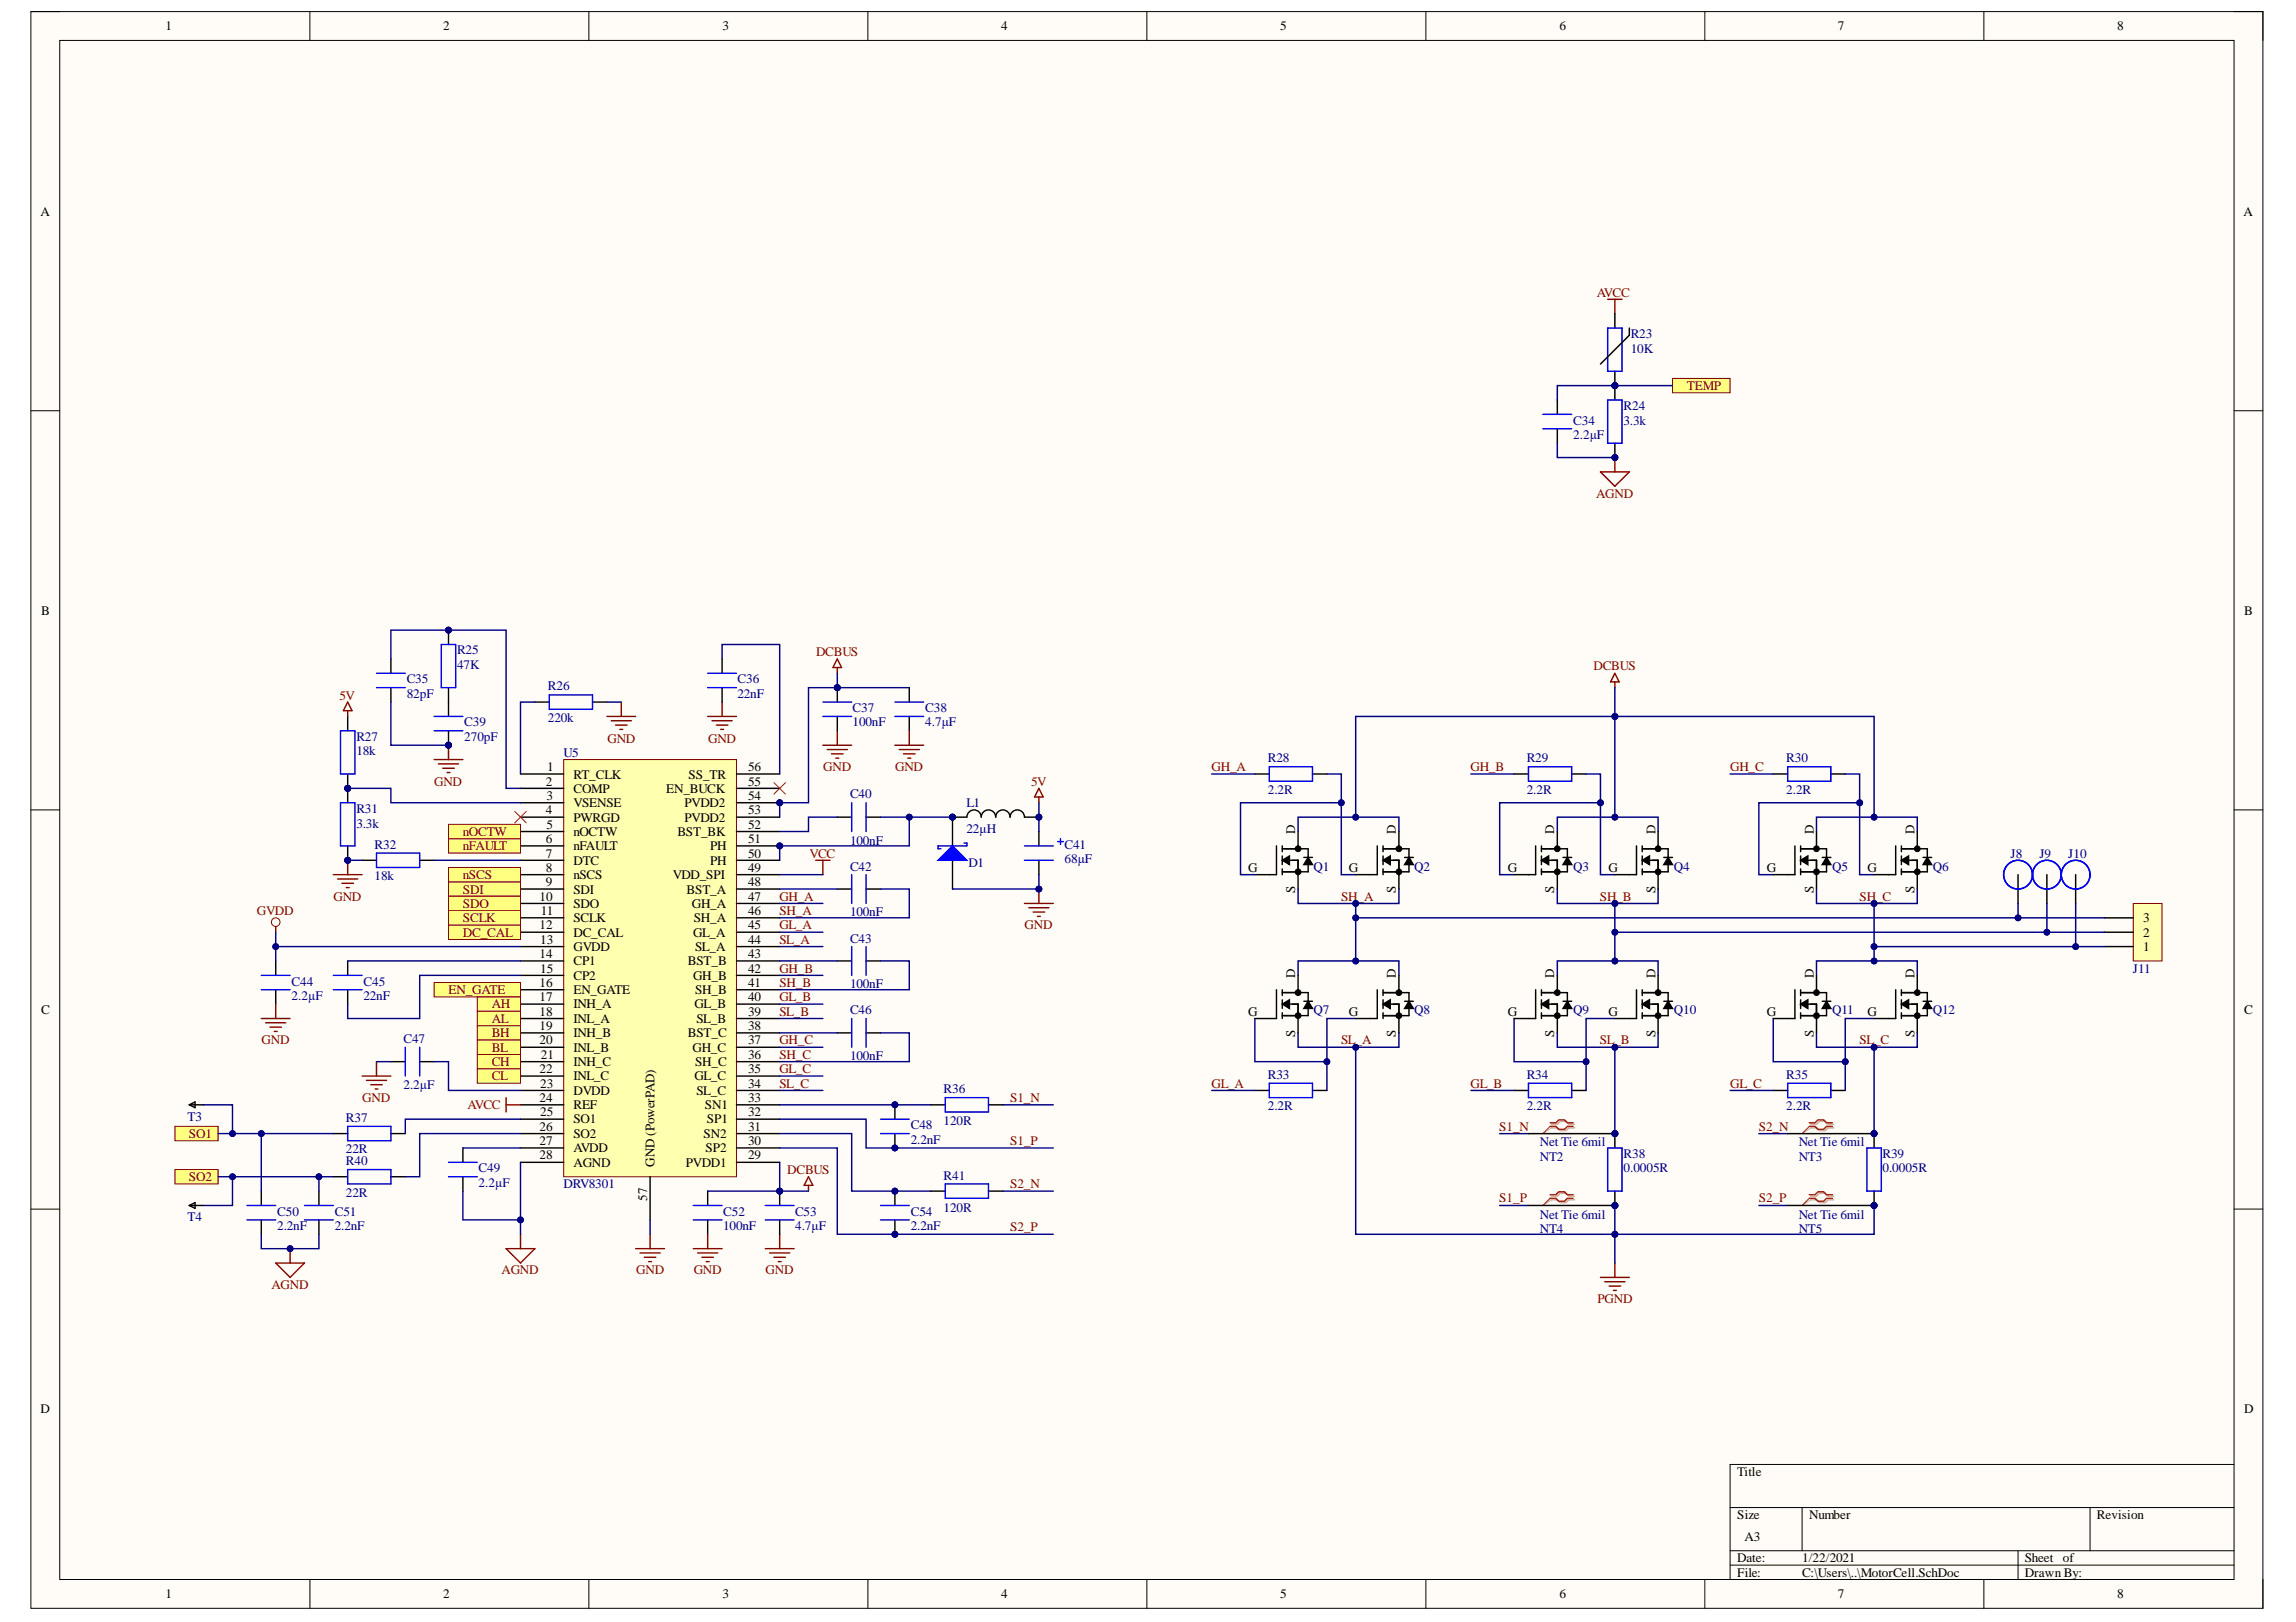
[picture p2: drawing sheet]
<svg xmlns="http://www.w3.org/2000/svg" width="297mm" height="210mm" viewBox="0 0 297 210" stroke-linecap="round" stroke-linejoin="round" font-family="sans-serif">
<defs><g id="words">
<g font-size="1.7">
<text x="21.4" y="3.9">1</text>
<text x="57.4" y="3.9">2</text>
<text x="93.5" y="3.9">3</text>
<text x="129.5" y="3.9">4</text>
<text x="165.6" y="3.9">5</text>
<text x="201.7" y="3.9">6</text>
<text x="237.8" y="3.9">7</text>
<text x="273.9" y="3.9">8</text>
<text x="5.2" y="27.9">A</text>
<text x="290.2" y="27.9">A</text>
<text x="5.3" y="79.5">B</text>
<text x="290.3" y="79.5">B</text>
<text x="70.6" y="101.7">2</text>
<text x="70.8" y="99.8">1</text>
<text x="74.2" y="100.8">RT_CLK</text>
<text x="89.1" y="100.8">SS_TR</text>
<text x="96.8" y="101.7">55</text>
<text x="96.8" y="99.8">56</text>
<text x="70.6" y="105.4">4</text>
<text x="70.7" y="103.5">3</text>
<text x="70.7" y="107.3">5</text>
<text x="74.2" y="102.6">COMP</text>
<text x="74.2" y="104.5">VSENSE</text>
<text x="74.2" y="106.3">PWRGD</text>
<text x="86.2" y="102.6">EN_BUCK</text>
<text x="88.6" y="106.3">PVDD2</text>
<text x="88.6" y="104.5">PVDD2</text>
<text x="96.8" y="107.3">52</text>
<text x="96.8" y="105.4">53</text>
<text x="96.8" y="103.5">54</text>
<text x="167.6" y="107.9" transform="rotate(-90 167.6 107.9)">D</text>
<text x="180.6" y="107.9" transform="rotate(-90 180.6 107.9)">D</text>
<text x="201.1" y="107.9" transform="rotate(-90 201.1 107.9)">D</text>
<text x="214.2" y="107.9" transform="rotate(-90 214.2 107.9)">D</text>
<text x="234.7" y="107.9" transform="rotate(-90 234.7 107.9)">D</text>
<text x="247.7" y="107.9" transform="rotate(-90 247.7 107.9)">D</text>
<text x="70.6" y="109.1">6</text>
<text x="70.6" y="111">7</text>
<text x="70.6" y="112.8">8</text>
<text x="74.2" y="108.2">nOCTW</text>
<text x="74.2" y="110.1">nFAULT</text>
<text x="74.2" y="111.9">DTC</text>
<text x="74.2" y="113.8">nSCS</text>
<text x="87" y="113.8">VDD_SPI</text>
<text x="87.6" y="108.2">BST_BK</text>
<text x="91.9" y="111.9">PH</text>
<text x="91.9" y="110.1">PH</text>
<text x="96.8" y="112.8">49</text>
<text x="96.8" y="111">50</text>
<text x="96.8" y="109.1">51</text>
<text x="161.5" y="112.8">G</text>
<text x="174.5" y="112.8">G</text>
<text x="195.1" y="112.8">G</text>
<text x="208.1" y="112.8">G</text>
<text x="228.6" y="112.8">G</text>
<text x="241.6" y="112.8">G</text>
<text x="69.8" y="116.6">10</text>
<text x="70" y="118.4">11</text>
<text x="70.6" y="114.7">9</text>
<text x="74.2" y="115.6">SDI</text>
<text x="74.2" y="117.5">SDO</text>
<text x="74.2" y="119.3">SCLK</text>
<text x="88.8" y="115.6">BST_A</text>
<text x="89.5" y="117.5">GH_A</text>
<text x="89.8" y="119.3">SH_A</text>
<text x="96.8" y="118.4">46</text>
<text x="96.8" y="116.6">47</text>
<text x="96.8" y="114.7">48</text>
<text x="167.6" y="115.5" transform="rotate(-90 167.6 115.5)">S</text>
<text x="180.6" y="115.5" transform="rotate(-90 180.6 115.5)">S</text>
<text x="201.1" y="115.5" transform="rotate(-90 201.1 115.5)">S</text>
<text x="214.2" y="115.5" transform="rotate(-90 214.2 115.5)">S</text>
<text x="234.7" y="115.5" transform="rotate(-90 234.7 115.5)">S</text>
<text x="247.7" y="115.5" transform="rotate(-90 247.7 115.5)">S</text>
<text x="277.3" y="119.3">3</text>
<text x="69.8" y="120.3">12</text>
<text x="69.8" y="124">14</text>
<text x="69.9" y="122.1">13</text>
<text x="69.9" y="125.9">15</text>
<text x="74.2" y="121.2">DC_CAL</text>
<text x="74.2" y="123.1">GVDD</text>
<text x="74.2" y="124.9">CP1</text>
<text x="89" y="124.9">BST_B</text>
<text x="89.7" y="121.2">GL_A</text>
<text x="89.9" y="123.1">SL_A</text>
<text x="96.8" y="125.9">42</text>
<text x="96.8" y="124">43</text>
<text x="96.8" y="122.1">44</text>
<text x="96.8" y="120.3">45</text>
<text x="277.3" y="123.1">1</text>
<text x="277.3" y="121.2">2</text>
<text x="5.3" y="131.2">C</text>
<text x="69.8" y="127.7">16</text>
<text x="69.8" y="129.6">17</text>
<text x="69.8" y="131.4">18</text>
<text x="74.2" y="126.8">CP2</text>
<text x="74.2" y="128.6">EN_GATE</text>
<text x="74.2" y="130.5">INH_A</text>
<text x="89.7" y="126.8">GH_B</text>
<text x="89.8" y="130.5">GL_B</text>
<text x="89.9" y="128.6">SH_B</text>
<text x="96.8" y="131.4">39</text>
<text x="96.8" y="129.6">40</text>
<text x="96.8" y="127.7">41</text>
<text x="161.5" y="131.4">G</text>
<text x="167.6" y="126.6" transform="rotate(-90 167.6 126.6)">D</text>
<text x="174.5" y="131.4">G</text>
<text x="180.6" y="126.6" transform="rotate(-90 180.6 126.6)">D</text>
<text x="195.1" y="131.4">G</text>
<text x="201.1" y="126.6" transform="rotate(-90 201.1 126.6)">D</text>
<text x="208.1" y="131.4">G</text>
<text x="214.2" y="126.6" transform="rotate(-90 214.2 126.6)">D</text>
<text x="228.6" y="131.4">G</text>
<text x="234.7" y="126.6" transform="rotate(-90 234.7 126.6)">D</text>
<text x="241.6" y="131.4">G</text>
<text x="247.7" y="126.6" transform="rotate(-90 247.7 126.6)">D</text>
<text x="290.3" y="131.2">C</text>
<text x="69.8" y="133.3">19</text>
<text x="69.8" y="135.2">20</text>
<text x="70" y="137">21</text>
<text x="74.2" y="132.4">INL_A</text>
<text x="74.2" y="134.2">INH_B</text>
<text x="74.2" y="136.1">INL_B</text>
<text x="74.2" y="137.9">INH_C</text>
<text x="89" y="134.2">BST_C</text>
<text x="89.6" y="136.1">GH_C</text>
<text x="89.9" y="137.9">SH_C</text>
<text x="90.1" y="132.4">SL_B</text>
<text x="96.8" y="137">36</text>
<text x="96.8" y="135.2">37</text>
<text x="96.8" y="133.3">38</text>
<text x="167.6" y="134.1" transform="rotate(-90 167.6 134.1)">S</text>
<text x="180.6" y="134.1" transform="rotate(-90 180.6 134.1)">S</text>
<text x="201.1" y="134.1" transform="rotate(-90 201.1 134.1)">S</text>
<text x="214.2" y="134.1" transform="rotate(-90 214.2 134.1)">S</text>
<text x="234.7" y="134.1" transform="rotate(-90 234.7 134.1)">S</text>
<text x="247.7" y="134.1" transform="rotate(-90 247.7 134.1)">S</text>
<text x="69.8" y="138.9">22</text>
<text x="69.8" y="142.6">24</text>
<text x="69.9" y="140.7">23</text>
<text x="74.2" y="139.8">INL_C</text>
<text x="74.2" y="141.7">DVDD</text>
<text x="74.2" y="143.5">REF</text>
<text x="89.8" y="139.8">GL_C</text>
<text x="90.1" y="141.7">SL_C</text>
<text x="91.2" y="143.5">SN1</text>
<text x="96.8" y="142.6">33</text>
<text x="96.8" y="140.7">34</text>
<text x="96.8" y="138.9">35</text>
<text x="69.8" y="146.3">26</text>
<text x="69.8" y="148.2">27</text>
<text x="69.9" y="144.5">25</text>
<text x="74.2" y="145.4">SO1</text>
<text x="74.2" y="147.2">SO2</text>
<text x="74.2" y="149.1">AVDD</text>
<text x="91" y="147.2">SN2</text>
<text x="91.3" y="149.1">SP2</text>
<text x="91.4" y="145.4">SP1</text>
<text x="96.8" y="148.2">30</text>
<text x="96.8" y="146.3">31</text>
<text x="96.8" y="144.5">32</text>
<text x="69.8" y="150">28</text>
<text x="74.2" y="151">AGND</text>
<text x="83.7" y="155.4" transform="rotate(-90 83.7 155.4)">57</text>
<text x="84.7" y="151" transform="rotate(-90 84.7 151)">GND (PowerPAD)</text>
<text x="88.7" y="151">PVDD1</text>
<text x="96.8" y="150">29</text>
<text x="5.2" y="182.8">D</text>
<text x="290.3" y="182.8">D</text>
<text x="224.8" y="191">Title</text>
<text x="224.8" y="196.6">Size</text>
<text x="234.1" y="196.6">Number</text>
<text x="271.3" y="196.6">Revision</text>
<text x="224.8" y="202.2">Date:</text>
<text x="225.7" y="199.4">A3</text>
<text x="233.1" y="202.2">1/22/2021</text>
<text x="262" y="202.2">Sheet</text>
<text x="266.9" y="202.2">of</text>
<text x="21.4" y="206.8">1</text>
<text x="57.4" y="206.8">2</text>
<text x="93.5" y="206.8">3</text>
<text x="129.5" y="206.8">4</text>
<text x="165.6" y="206.8">5</text>
<text x="201.7" y="206.8">6</text>
<text x="224.8" y="204">File:</text>
<text x="233.1" y="204">C:\Users\..\MotorCell.SchDoc</text>
<text x="237.8" y="206.8">7</text>
<text x="262" y="204">Drawn By:</text>
<text x="273.9" y="206.8">8</text>
</g>
<g font-size="1.7" fill="#800000">
<text x="206.6" y="38.4">AVCC</text>
<text x="218.2" y="50.5">TEMP</text>
<text x="206.5" y="64.4">AGND</text>
<text x="105.6" y="84.9">DCBUS</text>
<text x="206.1" y="86.7">DCBUS</text>
<text x="43.9" y="90.5">5V</text>
<text x="56.2" y="101.7">GND</text>
<text x="78.6" y="96.1">GND</text>
<text x="91.6" y="96.1">GND</text>
<text x="106.5" y="99.8">GND</text>
<text x="115.8" y="99.8">GND</text>
<text x="133.4" y="101.7">5V</text>
<text x="156.7" y="99.8">GH_A</text>
<text x="190.2" y="99.8">GH_B</text>
<text x="223.8" y="99.8">GH_C</text>
<text x="59.9" y="110.1">nFAULT</text>
<text x="59.9" y="108.2">nOCTW</text>
<text x="59.9" y="113.8">nSCS</text>
<text x="104.7" y="111">VCC</text>
<text x="33.2" y="118.4">GVDD</text>
<text x="43.1" y="116.6">GND</text>
<text x="59.9" y="115.6">SDI</text>
<text x="59.9" y="117.5">SDO</text>
<text x="59.9" y="119.3">SCLK</text>
<text x="100.8" y="116.6">GH_A</text>
<text x="100.8" y="118.4">SH_A</text>
<text x="173.5" y="116.6">SH_A</text>
<text x="207" y="116.6">SH_B</text>
<text x="240.6" y="116.6">SH_C</text>
<text x="59.9" y="121.2">DC_CAL</text>
<text x="100.8" y="120.3">GL_A</text>
<text x="100.8" y="122.1">SL_A</text>
<text x="100.8" y="125.9">GH_B</text>
<text x="132.6" y="120.3">GND</text>
<text x="58" y="128.6">EN_GATE</text>
<text x="63.6" y="130.5">AH</text>
<text x="100.8" y="127.7">SH_B</text>
<text x="100.8" y="129.6">GL_B</text>
<text x="100.8" y="131.4">SL_B</text>
<text x="33.8" y="135.2">GND</text>
<text x="63.6" y="132.4">AL</text>
<text x="63.6" y="134.2">BH</text>
<text x="63.6" y="136.1">BL</text>
<text x="63.6" y="137.9">CH</text>
<text x="100.8" y="135.2">GH_C</text>
<text x="100.8" y="137">SH_C</text>
<text x="173.5" y="135.2">SL_A</text>
<text x="207" y="135.2">SL_B</text>
<text x="240.6" y="135.2">SL_C</text>
<text x="46.9" y="142.6">GND</text>
<text x="60.5" y="143.5">AVCC</text>
<text x="63.6" y="139.8">CL</text>
<text x="100.8" y="138.9">GL_C</text>
<text x="100.8" y="140.7">SL_C</text>
<text x="130.7" y="142.6">S1_N</text>
<text x="156.7" y="140.7">GL_A</text>
<text x="190.2" y="140.7">GL_B</text>
<text x="223.8" y="140.7">GL_C</text>
<text x="24.4" y="147.2">SO1</text>
<text x="130.7" y="148.2">S1_P</text>
<text x="194" y="146.3">S1_N</text>
<text x="227.5" y="146.3">S2_N</text>
<text x="24.4" y="152.8">SO2</text>
<text x="101.8" y="151.9">DCBUS</text>
<text x="130.7" y="153.8">S2_N</text>
<text x="194" y="155.6">S1_P</text>
<text x="227.5" y="155.6">S2_P</text>
<text x="130.7" y="159.3">S2_P</text>
<text x="35.1" y="166.8">AGND</text>
<text x="64.9" y="164.9">AGND</text>
<text x="82.3" y="164.9">GND</text>
<text x="89.8" y="164.9">GND</text>
<text x="99.1" y="164.9">GND</text>
<text x="206.7" y="168.6">PGND</text>
</g>
<g font-size="1.7" fill="#000080">
<text x="211" y="43.8">R23</text>
<text x="211" y="45.6">10K</text>
<text x="210" y="53.1">R24</text>
<text x="203.5" y="54.9">C34</text>
<text x="203.5" y="56.8">2.2µF</text>
<text x="210" y="54.9">3.3k</text>
<text x="52.6" y="88.4">C35</text>
<text x="59.1" y="84.7">R25</text>
<text x="59.1" y="86.6">47K</text>
<text x="70.9" y="89.3">R26</text>
<text x="95.4" y="88.4">C36</text>
<text x="46.1" y="95.9">R27</text>
<text x="52.6" y="90.3">82pF</text>
<text x="60.1" y="94">C39</text>
<text x="60.1" y="95.9">270pF</text>
<text x="70.9" y="93.5">220k</text>
<text x="95.4" y="90.3">22nF</text>
<text x="110.3" y="92.1">C37</text>
<text x="110.3" y="94">100nF</text>
<text x="119.7" y="92.1">C38</text>
<text x="119.7" y="94">4.7μF</text>
<text x="46.1" y="97.7">18k</text>
<text x="72.9" y="98">U5</text>
<text x="164" y="98.6">R28</text>
<text x="197.5" y="98.6">R29</text>
<text x="231.1" y="98.6">R30</text>
<text x="46.1" y="105.2">R31</text>
<text x="46.1" y="107.1">3.3k</text>
<text x="110" y="103.3">C40</text>
<text x="125" y="104.5">L1</text>
<text x="125" y="107.8">22μH</text>
<text x="164" y="102.8">2.2R</text>
<text x="197.5" y="102.8">2.2R</text>
<text x="231.1" y="102.8">2.2R</text>
<text x="48.5" y="109.9">R32</text>
<text x="48.5" y="113.9">18k</text>
<text x="110" y="112.7">C42</text>
<text x="110" y="109.3">100nF</text>
<text x="125.3" y="112.2">D1</text>
<text x="137.7" y="111.7">68μF</text>
<text x="137.7" y="109.9">C41</text>
<text x="169.9" y="112.7">Q1</text>
<text x="183" y="112.7">Q2</text>
<text x="203.5" y="112.7">Q3</text>
<text x="216.6" y="112.7">Q4</text>
<text x="237" y="112.7">Q5</text>
<text x="250" y="112.7">Q6</text>
<text x="260.1" y="111">J8</text>
<text x="263.8" y="111">J9</text>
<text x="267.6" y="111">J10</text>
<text x="110" y="118.6">100nF</text>
<text x="110" y="122">C43</text>
<text x="275.9" y="125.9">J11</text>
<text x="37.7" y="127.5">C44</text>
<text x="37.7" y="129.4">2.2µF</text>
<text x="47" y="127.5">C45</text>
<text x="47" y="129.4">22nF</text>
<text x="110" y="127.9">100nF</text>
<text x="110" y="131.3">C46</text>
<text x="169.9" y="131.3">Q7</text>
<text x="183" y="131.3">Q8</text>
<text x="203.5" y="131.3">Q9</text>
<text x="216.6" y="131.3">Q10</text>
<text x="237" y="131.3">Q11</text>
<text x="250" y="131.3">Q12</text>
<text x="52.2" y="135">C47</text>
<text x="110" y="137.2">100nF</text>
<text x="52.2" y="140.9">2.2µF</text>
<text x="122.1" y="141.5">R36</text>
<text x="164" y="139.6">R33</text>
<text x="164" y="143.7">2.2R</text>
<text x="197.5" y="139.6">R34</text>
<text x="197.5" y="143.7">2.2R</text>
<text x="231.1" y="139.6">R35</text>
<text x="231.1" y="143.7">2.2R</text>
<text x="24.3" y="145">T3</text>
<text x="44.7" y="145.2">R37</text>
<text x="44.7" y="149.3">22R</text>
<text x="117.8" y="146.1">C48</text>
<text x="117.8" y="148">2.2nF</text>
<text x="122.1" y="145.6">120R</text>
<text x="199.2" y="148.3">Net Tie 6mil</text>
<text x="210" y="149.9">R38</text>
<text x="232.7" y="148.3">Net Tie 6mil</text>
<text x="243.5" y="149.9">R39</text>
<text x="44.7" y="150.8">R40</text>
<text x="44.7" y="154.9">22R</text>
<text x="61.9" y="151.7">C49</text>
<text x="61.9" y="153.6">2.2µF</text>
<text x="72.9" y="153.8">DRV8301</text>
<text x="122.1" y="152.7">R41</text>
<text x="199.2" y="150.2">NT2</text>
<text x="210" y="151.7">0.0005R</text>
<text x="232.7" y="150.2">NT3</text>
<text x="243.5" y="151.7">0.0005R</text>
<text x="24.3" y="158.1">T4</text>
<text x="35.9" y="157.3">C50</text>
<text x="35.9" y="159.2">2.2nF</text>
<text x="43.3" y="157.3">C51</text>
<text x="43.3" y="159.2">2.2nF</text>
<text x="93.6" y="157.3">C52</text>
<text x="93.6" y="159.2">100nF</text>
<text x="102.9" y="157.3">C53</text>
<text x="102.9" y="159.2">4.7μF</text>
<text x="117.8" y="157.3">C54</text>
<text x="117.8" y="159.2">2.2nF</text>
<text x="122.1" y="156.8">120R</text>
<text x="199.2" y="157.7">Net Tie 6mil</text>
<text x="199.2" y="159.6">NT4</text>
<text x="232.7" y="157.7">Net Tie 6mil</text>
<text x="232.7" y="159.6">NT5</text>
</g>
</g></defs>
<path d="M4 1.5h288.8v206.6h-288.8z" fill-rule="evenodd" fill="#fffcf8"/>
<path d="M4 1.5h288.8v206.6h-288.8z" fill="none" stroke="#000" stroke-width=".13"/>
<path d="M7.7 5.2h281.3v199.2h-281.3z" fill-rule="evenodd" fill="#fffcf8"/>
<g fill="none" stroke="#000" stroke-width=".13">
<path d="M4 1.5h3.7M7.7 5.2h281.3v199.2h-281.3zM40.1 1.5v3.7M76.2 1.5v3.7M112.3 1.5v3.7M148.4 1.5v3.7M184.5 1.5v3.7M220.6 1.5v3.7M256.7 1.5v3.7M289 1.5h3.8v3.7M4 53.2h3.7M289 53.2h3.8"/>
<path d="M4 104.8h3.7M289 104.8h3.8M4 156.5h3.7M289 156.5h3.8M223.8 195.1h65.2M233.1 195.1v5.6M270.4 195.1v5.6M289 189.5h-65.2v14.9M40.1 204.4v3.7M76.2 204.4v3.7M112.3 204.4v3.7M148.4 204.4v3.7"/>
<path d="M184.5 204.4v3.7M220.6 204.4v3.7M223.8 200.7h65.2M223.8 202.5h65.2M256.7 204.4v3.7M261.1 200.7v3.7M292.8 204.4v3.7"/>
</g>
<circle cx="100.9" cy="109.5" r=".37" fill="#000080"/>
<circle cx="100.9" cy="109.5" r=".37" fill="none" stroke="#000080" stroke-width=".13"/>
<circle cx="100.9" cy="103.9" r=".37" fill="#000080"/>
<circle cx="100.9" cy="103.9" r=".37" fill="none" stroke="#000080" stroke-width=".13"/>
<path d="M72.9 98.3h22.4v54h-22.4z" fill-rule="evenodd" fill="#ffffb0"/>
<path d="M72.9 98.3h22.4v54h-22.4z" fill="none" stroke="#800000" stroke-width=".13"/>
<g fill="none" stroke="#000" stroke-width=".18">
<path d="M67.3 100.2h5.6M67.3 102h5.6M67.3 103.9h5.6M67.3 105.7h5.6M67.3 107.6h5.6M67.3 109.5h5.6M67.3 111.3h5.6M67.3 113.2h5.6M67.3 115h5.6M67.3 116.9h5.6M67.3 118.8h5.6M95.3 109.5h5.6"/>
<path d="M95.3 111.3h5.6M95.3 113.2h5.6M95.3 115h5.6M95.3 116.9h5.6M95.3 118.8h5.6M67.3 120.6h5.6M67.3 122.5h5.6M67.3 124.4h5.6M67.3 126.2h5.6M67.3 128.1h5.6M67.3 129.9h5.6M67.3 131.8h5.6"/>
<path d="M67.3 133.7h5.6M67.3 135.5h5.6M67.3 137.4h5.6M67.3 139.2h5.6M95.3 120.6h5.6M95.3 122.5h5.6M95.3 124.4h5.6M95.3 126.2h5.6M95.3 128.1h5.6M95.3 129.9h5.6M95.3 131.8h5.6M95.3 133.7h5.6"/>
<path d="M95.3 135.5h5.6M95.3 137.4h5.6M95.3 139.2h5.6M67.3 141.1h5.6M67.3 143h5.6M67.3 144.8h5.6M67.3 146.7h5.6M67.3 148.6h5.6M67.3 150.4h5.6M95.3 141.1h5.6M95.3 143h5.6M95.3 144.8h5.6"/>
<path d="M95.3 146.7h5.6M95.3 148.6h5.6M95.3 150.4h5.6"/>
</g>
<circle cx="100.9" cy="109.5" r=".37" fill="#000080"/>
<circle cx="100.9" cy="109.5" r=".37" fill="none" stroke="#000080" stroke-width=".13"/>
<path d="M95.3 107.6h5.6M95.3 105.7h5.6M95.3 103.9h5.6" fill="none" stroke="#000" stroke-width=".18"/>
<circle cx="100.9" cy="103.9" r=".37" fill="#000080"/>
<circle cx="100.9" cy="103.9" r=".37" fill="none" stroke="#000080" stroke-width=".13"/>
<path d="M46.8 111.3h1.9M54.3 111.3h1.9M95.3 102h5.6M95.3 100.2h5.6M108.3 115h1.9M112 115h1.9M45 124.4v1.8M45 128.1v1.8M84.1 152.3v5.6" fill="none" stroke="#000" stroke-width=".18"/>
<path d="M48.7 110.4h5.6v1.9h-5.6zM110.2 113.2v3.7M112 113.2v3.7M43.1 128.1h3.7M43.1 126.2h3.7" fill="none" stroke="#00f" stroke-width=".18"/>
<path d="M43.1 113.2h3.7M43.7 113.7h2.6M44.2 114.3h1.5M44.8 114.9h.4M45 111.3v1.9" fill="none" stroke="#800000" stroke-width=".18"/>
<circle cx="45" cy="111.3" r=".37" fill="#000080"/>
<circle cx="45" cy="111.3" r=".37" fill="none" stroke="#000080" stroke-width=".13"/>
<path d="M108.3 85.3l.6 1.1h-1.1zM108.3 86.4v.7M105.5 111.3h1.9M106.5 111.3v1.9M132.5 116.9h3.8M133.1 117.5h2.6M133.7 118h1.4M134.2 118.6h.4M134.4 115v1.9" fill="none" stroke="#800000" stroke-width=".18"/>
<circle cx="134.4" cy="115.1" r=".37" fill="#000080"/>
<circle cx="134.4" cy="115.1" r=".37" fill="none" stroke="#000080" stroke-width=".13"/>
<path d="M134.4 102l.6 1.1h-1.2zM134.4 103.1v.8" fill="none" stroke="#800000" stroke-width=".18"/>
<circle cx="115.8" cy="143" r=".37" fill="#000080"/>
<circle cx="115.8" cy="143" r=".37" fill="none" stroke="#000080" stroke-width=".13"/>
<circle cx="115.8" cy="148.6" r=".37" fill="#000080"/>
<circle cx="115.8" cy="148.6" r=".37" fill="none" stroke="#000080" stroke-width=".13"/>
<path d="M115.8 143v1.8" fill="none" stroke="#000" stroke-width=".18"/>
<circle cx="115.8" cy="143" r=".37" fill="#000080"/>
<circle cx="115.8" cy="143" r=".37" fill="none" stroke="#000080" stroke-width=".13"/>
<path d="M115.8 146.7v1.9" fill="none" stroke="#000" stroke-width=".18"/>
<circle cx="115.8" cy="148.6" r=".37" fill="#000080"/>
<circle cx="115.8" cy="148.6" r=".37" fill="none" stroke="#000080" stroke-width=".13"/>
<path d="M113.9 146.7h3.7M113.9 144.8h3.7" fill="none" stroke="#00f" stroke-width=".18"/>
<circle cx="115.8" cy="154.1" r=".37" fill="#000080"/>
<circle cx="115.8" cy="154.1" r=".37" fill="none" stroke="#000080" stroke-width=".13"/>
<circle cx="115.8" cy="159.7" r=".37" fill="#000080"/>
<circle cx="115.8" cy="159.7" r=".37" fill="none" stroke="#000080" stroke-width=".13"/>
<path d="M115.8 154.1v1.9" fill="none" stroke="#000" stroke-width=".18"/>
<circle cx="115.8" cy="154.1" r=".37" fill="#000080"/>
<circle cx="115.8" cy="154.1" r=".37" fill="none" stroke="#000080" stroke-width=".13"/>
<path d="M115.8 157.9v1.8" fill="none" stroke="#000" stroke-width=".18"/>
<circle cx="115.8" cy="159.7" r=".37" fill="#000080"/>
<circle cx="115.8" cy="159.7" r=".37" fill="none" stroke="#000080" stroke-width=".13"/>
<path d="M113.9 157.9h3.7M113.9 156h3.7" fill="none" stroke="#00f" stroke-width=".18"/>
<path d="M58 108.5h9.3v1.9h-9.3z" fill-rule="evenodd" fill="#ffff80"/>
<path d="M58 108.5h9.3v1.9h-9.3z" fill="none" stroke="#800000" stroke-width=".13"/>
<path d="M58 106.7h9.3v1.8h-9.3z" fill-rule="evenodd" fill="#ffff80"/>
<path d="M58 106.7h9.3v1.8h-9.3z" fill="none" stroke="#800000" stroke-width=".13"/>
<path d="M108.3 105.7h1.9M112 105.7h1.9M35.7 124.4v1.8M35.7 128.1v1.8M50.6 137.4h1.8M54.3 137.4h1.9M108.3 124.4h1.9M108.3 133.7h1.9M112 124.4h1.9M112 133.7h1.9M59.9 148.6v1.8M59.9 152.3v1.8" fill="none" stroke="#000" stroke-width=".18"/>
<path d="M110.2 103.9v3.7M112 103.9v3.7M33.8 126.2h3.7M33.8 128.1h3.7M52.4 135.5v3.7M54.3 135.5v3.7M110.2 122.5v3.7M110.2 131.8v3.7M112 122.5v3.7M112 131.8v3.7M58 150.4h3.8M58 152.3h3.8" fill="none" stroke="#00f" stroke-width=".18"/>
<path d="M106.5 96.4h3.7M107 97h2.6M107.6 97.6h1.5M108.1 98.1h.4M108.3 94.6v1.8M100.9 159.7v1.9M104.6 152.3l.6 1.1h-1.2zM104.6 153.4v.7M99 161.6h3.7M99.6 162.1h2.6M100.1 162.7h1.5M100.7 163.3h.4" fill="none" stroke="#800000" stroke-width=".18"/>
<path d="M56.2 127.2h11.1v1.8h-11.1z" fill-rule="evenodd" fill="#ffff80"/>
<path d="M56.2 127.2h11.1v1.8h-11.1z" fill="none" stroke="#800000" stroke-width=".13"/>
<path d="M61.8 129h5.5v1.9h-5.5z" fill-rule="evenodd" fill="#ffff80"/>
<path d="M61.8 129h5.5v1.9h-5.5z" fill="none" stroke="#800000" stroke-width=".13"/>
<path d="M61.8 130.9h5.5v1.8h-5.5z" fill-rule="evenodd" fill="#ffff80"/>
<path d="M61.8 130.9h5.5v1.8h-5.5z" fill="none" stroke="#800000" stroke-width=".13"/>
<path d="M61.8 132.7h5.5v1.9h-5.5z" fill-rule="evenodd" fill="#ffff80"/>
<path d="M61.8 132.7h5.5v1.9h-5.5z" fill="none" stroke="#800000" stroke-width=".13"/>
<path d="M61.8 134.6h5.5v1.9h-5.5z" fill-rule="evenodd" fill="#ffff80"/>
<path d="M61.8 134.6h5.5v1.9h-5.5z" fill="none" stroke="#800000" stroke-width=".13"/>
<path d="M61.8 136.5h5.5v1.8h-5.5z" fill-rule="evenodd" fill="#ffff80"/>
<path d="M61.8 136.5h5.5v1.8h-5.5z" fill="none" stroke="#800000" stroke-width=".13"/>
<path d="M61.8 138.3h5.5v1.9h-5.5z" fill-rule="evenodd" fill="#ffff80"/>
<path d="M61.8 138.3h5.5v1.9h-5.5z" fill="none" stroke="#800000" stroke-width=".13"/>
<path d="M58 119.7h9.3v1.9h-9.3z" fill-rule="evenodd" fill="#ffff80"/>
<path d="M58 119.7h9.3v1.9h-9.3z" fill="none" stroke="#800000" stroke-width=".13"/>
<path d="M58 114.1h9.3v1.9h-9.3z" fill-rule="evenodd" fill="#ffff80"/>
<path d="M58 114.1h9.3v1.9h-9.3z" fill="none" stroke="#800000" stroke-width=".13"/>
<path d="M58 116h9.3v1.8h-9.3z" fill-rule="evenodd" fill="#ffff80"/>
<path d="M58 116h9.3v1.8h-9.3z" fill="none" stroke="#800000" stroke-width=".13"/>
<path d="M58 117.8h9.3v1.9h-9.3z" fill-rule="evenodd" fill="#ffff80"/>
<path d="M58 117.8h9.3v1.9h-9.3z" fill="none" stroke="#800000" stroke-width=".13"/>
<path d="M58 112.3h9.3v1.8h-9.3z" fill-rule="evenodd" fill="#ffff80"/>
<path d="M58 112.3h9.3v1.8h-9.3z" fill="none" stroke="#800000" stroke-width=".13"/>
<path d="M65.5 142v1.9M65.5 143h1.8" fill="none" stroke="#800000" stroke-width=".18"/>
<path d="M22.6 145.8h5.6v1.8h-5.6z" fill-rule="evenodd" fill="#ffff80"/>
<path d="M22.6 145.8h5.6v1.8h-5.6z" fill="none" stroke="#800000" stroke-width=".13"/>
<path d="M22.6 151.4h5.6v1.8h-5.6z" fill-rule="evenodd" fill="#ffff80"/>
<path d="M22.6 151.4h5.6v1.8h-5.6z" fill="none" stroke="#800000" stroke-width=".13"/>
<circle cx="45" cy="102" r=".37" fill="#000080"/>
<circle cx="45" cy="102" r=".37" fill="none" stroke="#000080" stroke-width=".13"/>
<circle cx="45" cy="111.3" r=".37" fill="#000080"/>
<circle cx="45" cy="111.3" r=".37" fill="none" stroke="#000080" stroke-width=".13"/>
<path d="M45 102v1.9" fill="none" stroke="#000" stroke-width=".18"/>
<circle cx="45" cy="102" r=".37" fill="#000080"/>
<circle cx="45" cy="102" r=".37" fill="none" stroke="#000080" stroke-width=".13"/>
<path d="M45 109.5v1.8" fill="none" stroke="#000" stroke-width=".18"/>
<circle cx="45" cy="111.3" r=".37" fill="#000080"/>
<circle cx="45" cy="111.3" r=".37" fill="none" stroke="#000080" stroke-width=".13"/>
<path d="M44.1 103.9h1.8v5.6h-1.8z" fill="none" stroke="#00f" stroke-width=".18"/>
<circle cx="45" cy="102" r=".37" fill="#000080"/>
<circle cx="45" cy="102" r=".37" fill="none" stroke="#000080" stroke-width=".13"/>
<path d="M45 92.7v1.9M45 100.2v1.8" fill="none" stroke="#000" stroke-width=".18"/>
<circle cx="45" cy="102" r=".37" fill="#000080"/>
<circle cx="45" cy="102" r=".37" fill="none" stroke="#000080" stroke-width=".13"/>
<path d="M44.1 94.6h1.8v5.6h-1.8z" fill="none" stroke="#00f" stroke-width=".18"/>
<path d="M45 90.9l.5 1.1h-1.1zM45 92v.7" fill="none" stroke="#800000" stroke-width=".18"/>
<circle cx="58" cy="81.5" r=".37" fill="#000080"/>
<circle cx="58" cy="81.5" r=".37" fill="none" stroke="#000080" stroke-width=".13"/>
<path d="M58 81.5v1.9" fill="none" stroke="#000" stroke-width=".18"/>
<circle cx="58" cy="81.5" r=".37" fill="#000080"/>
<circle cx="58" cy="81.5" r=".37" fill="none" stroke="#000080" stroke-width=".13"/>
<path d="M50.6 85.3v1.8M50.6 89v1.9M58 89v1.9" fill="none" stroke="#000" stroke-width=".18"/>
<path d="M48.7 89h3.7M48.7 87.1h3.7M57.1 83.4h1.9v5.6h-1.9z" fill="none" stroke="#00f" stroke-width=".18"/>
<circle cx="58" cy="96.4" r=".37" fill="#000080"/>
<circle cx="58" cy="96.4" r=".37" fill="none" stroke="#000080" stroke-width=".13"/>
<path d="M58 90.9v1.8M58 94.6v1.8" fill="none" stroke="#000" stroke-width=".18"/>
<circle cx="58" cy="96.4" r=".37" fill="#000080"/>
<circle cx="58" cy="96.4" r=".37" fill="none" stroke="#000080" stroke-width=".13"/>
<path d="M56.2 94.6h3.7M56.2 92.7h3.7" fill="none" stroke="#00f" stroke-width=".18"/>
<path d="M56.2 98.3h3.7M56.7 98.9h2.6M57.3 99.4h1.5M57.8 100h.4M58 96.4v1.9" fill="none" stroke="#800000" stroke-width=".18"/>
<circle cx="58" cy="96.4" r=".37" fill="#000080"/>
<circle cx="58" cy="96.4" r=".37" fill="none" stroke="#000080" stroke-width=".13"/>
<path d="M69.2 90.9h1.9M76.7 90.9h1.8M134.4 107.6v1.9M134.4 111.3v1.9" fill="none" stroke="#000" stroke-width=".18"/>
<path d="M71.1 89.9h5.6v1.9h-5.6zM132.5 109.5h3.8M132.5 111.3h3.8M136.8 108.9h.8M137.2 108.5v.8" fill="none" stroke="#00f" stroke-width=".18"/>
<path d="M78.5 92.7h3.7M79.1 93.3h2.6M79.6 93.8h1.5M80.2 94.4h.4M80.4 90.9v1.8" fill="none" stroke="#800000" stroke-width=".18"/>
<circle cx="123.2" cy="105.7" r=".37" fill="#000080"/>
<circle cx="123.2" cy="105.7" r=".37" fill="none" stroke="#000080" stroke-width=".13"/>
<circle cx="134.4" cy="105.7" r=".37" fill="#000080"/>
<circle cx="134.4" cy="105.7" r=".37" fill="none" stroke="#000080" stroke-width=".13"/>
<path d="M123.2 105.7h1.9" fill="none" stroke="#000" stroke-width=".18"/>
<circle cx="123.2" cy="105.7" r=".37" fill="#000080"/>
<circle cx="123.2" cy="105.7" r=".37" fill="none" stroke="#000080" stroke-width=".13"/>
<path d="M132.5 105.7h1.9" fill="none" stroke="#000" stroke-width=".18"/>
<circle cx="134.4" cy="105.7" r=".37" fill="#000080"/>
<circle cx="134.4" cy="105.7" r=".37" fill="none" stroke="#000080" stroke-width=".13"/>
<path d="M125.1 105.7a.93 .93 0 0 1 .9-.9 .93 .93 0 0 1 .9 .9 .93 .93 0 0 1 1-.9 .93 .93 0 0 1 .9 .9 .93 .93 0 0 1 .9-.9 .93 .93 0 0 1 1 .9 .93 .93 0 0 1 .9-.9 .93 .93 0 0 1 .9 .9" fill="none" stroke="#000" stroke-width=".18"/>
<path d="M67.3 159.7v1.9M65.5 161.6h3.7l-1.9 1.9z" fill="none" stroke="#800000" stroke-width=".18"/>
<circle cx="242.5" cy="156" r=".38" fill="#000080"/>
<circle cx="242.5" cy="156" r=".38" fill="none" stroke="#000080" stroke-width=".13"/>
<circle cx="242.5" cy="146.7" r=".38" fill="#000080"/>
<circle cx="242.5" cy="146.7" r=".38" fill="none" stroke="#000080" stroke-width=".13"/>
<path d="M242.5 154.1v1.9" fill="none" stroke="#000" stroke-width=".19"/>
<circle cx="242.5" cy="156" r=".38" fill="#000080"/>
<circle cx="242.5" cy="156" r=".38" fill="none" stroke="#000080" stroke-width=".13"/>
<path d="M242.5 146.7v1.9" fill="none" stroke="#000" stroke-width=".19"/>
<circle cx="242.5" cy="146.7" r=".38" fill="#000080"/>
<circle cx="242.5" cy="146.7" r=".38" fill="none" stroke="#000080" stroke-width=".13"/>
<path d="M241.5 148.6h1.9v5.5h-1.9z" fill="none" stroke="#00f" stroke-width=".19"/>
<path d="M208.9 87.1l.6 1.1h-1.1zM208.9 88.2v.8" fill="none" stroke="#800000" stroke-width=".19"/>
<circle cx="35.7" cy="119.3" r=".56" fill="none" stroke="#800000" stroke-width=".13"/>
<path d="M35.7 119.9v.7" fill="none" stroke="#800000" stroke-width=".18"/>
<circle cx="208.9" cy="156" r=".37" fill="#000080"/>
<circle cx="208.9" cy="156" r=".37" fill="none" stroke="#000080" stroke-width=".13"/>
<circle cx="208.9" cy="146.7" r=".37" fill="#000080"/>
<circle cx="208.9" cy="146.7" r=".37" fill="none" stroke="#000080" stroke-width=".13"/>
<path d="M208.9 154.1v1.9" fill="none" stroke="#000" stroke-width=".19"/>
<circle cx="208.9" cy="156" r=".37" fill="#000080"/>
<circle cx="208.9" cy="156" r=".37" fill="none" stroke="#000080" stroke-width=".13"/>
<path d="M208.9 146.7v1.9" fill="none" stroke="#000" stroke-width=".19"/>
<circle cx="208.9" cy="146.7" r=".37" fill="#000080"/>
<circle cx="208.9" cy="146.7" r=".37" fill="none" stroke="#000080" stroke-width=".13"/>
<path d="M208 148.6h1.8v5.5h-1.8z" fill="none" stroke="#00f" stroke-width=".19"/>
<circle cx="208.9" cy="49.9" r=".37" fill="#000080"/>
<circle cx="208.9" cy="49.9" r=".37" fill="none" stroke="#000080" stroke-width=".13"/>
<circle cx="208.9" cy="59.2" r=".37" fill="#000080"/>
<circle cx="208.9" cy="59.2" r=".37" fill="none" stroke="#000080" stroke-width=".13"/>
<path d="M208.9 49.9v1.9" fill="none" stroke="#000" stroke-width=".19"/>
<circle cx="208.9" cy="49.9" r=".37" fill="#000080"/>
<circle cx="208.9" cy="49.9" r=".37" fill="none" stroke="#000080" stroke-width=".13"/>
<path d="M208.9 57.4v1.8" fill="none" stroke="#000" stroke-width=".19"/>
<circle cx="208.9" cy="59.2" r=".37" fill="#000080"/>
<circle cx="208.9" cy="59.2" r=".37" fill="none" stroke="#000080" stroke-width=".13"/>
<path d="M208 51.8h1.8v5.6h-1.8z" fill="none" stroke="#00f" stroke-width=".19"/>
<path d="M208.9 59.2v1.9M207.1 61.1h3.7l-1.9 1.8z" fill="none" stroke="#800000" stroke-width=".19"/>
<circle cx="208.9" cy="59.2" r=".37" fill="#000080"/>
<circle cx="208.9" cy="59.2" r=".37" fill="none" stroke="#000080" stroke-width=".13"/>
<path d="M208 38.7h1.8M208.9 38.7v1.9" fill="none" stroke="#800000" stroke-width=".19"/>
<path d="M201.5 51.8v1.8M201.5 55.5v1.9" fill="none" stroke="#000" stroke-width=".19"/>
<path d="M199.6 53.6h3.7M199.6 55.5h3.7" fill="none" stroke="#00f" stroke-width=".19"/>
<path d="M216.4 49h7.4v1.8h-7.4z" fill-rule="evenodd" fill="#ffff80"/>
<path d="M216.4 49h7.4v1.8h-7.4z" fill="none" stroke="#800000" stroke-width=".13"/>
<path d="M33.8 154.1v1.9M33.8 157.9v1.8M41.3 154.1v1.9M41.3 157.9v1.8M43.1 146.7h1.9M43.1 152.3h1.9M50.6 146.7h1.8M50.6 152.3h1.8" fill="none" stroke="#000" stroke-width=".18"/>
<path d="M31.9 157.9h3.8M31.9 156h3.8M39.4 157.9h3.7M39.4 156h3.7M45 145.8h5.6v1.8h-5.6zM45 151.4h5.6v1.8h-5.6z" fill="none" stroke="#00f" stroke-width=".18"/>
<path d="M35.7 163.5h3.7l-1.9 1.8zM37.5 161.6v1.9" fill="none" stroke="#800000" stroke-width=".18"/>
<circle cx="37.5" cy="161.6" r=".37" fill="#000080"/>
<circle cx="37.5" cy="161.6" r=".37" fill="none" stroke="#000080" stroke-width=".13"/>
<circle cx="208.9" cy="49.9" r=".37" fill="#000080"/>
<circle cx="208.9" cy="49.9" r=".37" fill="none" stroke="#000080" stroke-width=".13"/>
<path d="M208.9 48v1.9" fill="none" stroke="#000" stroke-width=".19"/>
<circle cx="208.9" cy="49.9" r=".37" fill="#000080"/>
<circle cx="208.9" cy="49.9" r=".37" fill="none" stroke="#000080" stroke-width=".13"/>
<path d="M208.9 40.6v1.9M210.8 42.5v.9l-3.7 3.7M195.9 100.2h1.8M203.3 100.2h1.9M229.4 100.2h1.9M236.9 100.2h1.8M195.9 141.1h1.8M203.3 141.1h1.9M229.4 141.1h1.9M236.9 141.1h1.8" fill="none" stroke="#000" stroke-width=".19"/>
<path d="M208 42.5h1.8v5.5h-1.8zM197.7 99.2h5.6v1.9h-5.6zM231.3 99.2h5.6v1.9h-5.6zM197.7 140.2h5.6v1.8h-5.6zM231.3 140.2h5.6v1.8h-5.6z" fill="none" stroke="#00f" stroke-width=".19"/>
<path d="M117.6 89v1.9M117.6 92.7v1.9M162.3 100.2h1.9M169.8 100.2h1.9M162.3 141.1h1.9M169.8 141.1h1.9" fill="none" stroke="#000" stroke-width=".18"/>
<path d="M115.8 90.9h3.7M115.8 92.7h3.7M164.2 99.2h5.6v1.9h-5.6zM164.2 140.2h5.6v1.8h-5.6z" fill="none" stroke="#00f" stroke-width=".18"/>
<path d="M207.1 165.3h3.7M207.6 165.9h2.6M208.2 166.4h1.5M208.7 167h.4M208.9 163.5v1.8" fill="none" stroke="#800000" stroke-width=".19"/>
<g fill="none" stroke="#800000" stroke-width=".18">
<path d="M91.6 92.7h3.7M92.1 93.3h2.6M92.7 93.8h1.5M93.2 94.4h.4M93.4 90.9v1.8M115.8 96.4h3.7M116.3 97h2.6M116.9 97.6h1.5M117.4 98.1h.4M117.6 94.6v1.8M33.8 131.8h3.7M34.4 132.4h2.6"/>
<path d="M34.9 132.9h1.5M35.5 133.5h.4M35.7 129.9v1.9M46.8 139.2h3.8M47.4 139.8h2.6M48.7 137.4v1.8M48 140.4h1.5M48.5 140.9h.4M84.1 159.7v1.9M82.2 161.6h3.8M82.8 162.1h2.6M83.4 162.7h1.4"/>
<path d="M83.9 163.3h.4"/>
</g>
<path d="M66.6 105l1.5 1.5M68.1 105l-1.5 1.5M100.1 101.3l1.5 1.5M101.6 101.3l-1.5 1.5" fill="none" stroke="#f00" stroke-width=".13"/>
<path d="M276 116.9h3.7v7.5h-3.7z" fill-rule="evenodd" fill="#ffffb0"/>
<path d="M276 116.9h3.7v7.5h-3.7z" fill="none" stroke="#800000" stroke-width=".13"/>
<path d="M261.1 113.2v3.7M264.8 113.2v3.7M268.5 113.2v3.7M272.3 118.8h3.7M272.3 122.5h3.7M272.3 120.6h3.7" fill="none" stroke="#000" stroke-width=".19"/>
<g fill="none" stroke="#00f" stroke-width=".19">
<circle cx="261.1" cy="113.2" r="1.86"/>
<circle cx="264.8" cy="113.2" r="1.86"/>
<circle cx="268.5" cy="113.2" r="1.86"/>
</g>
<path d="M24.5 143h1.9M24.5 143l.7-.4v.7zM24.5 156l.7-.4v.8zM24.5 156h1.9" fill="none" stroke="#000" stroke-width=".18"/>
<path d="M200.7 145.5h.8l.3-.4h.8l.4 .4h.7M200.7 146h.8l.3 .3h.8l.4-.3h.7M200.7 154.8h.8l.3-.4h.8l.4 .4h.7M200.7 155.3h.8l.3 .3h.8l.4-.3h.7M234.3 145.5h.7l.4-.4h.7l.4 .4h.7M234.3 146h.7l.4 .3h.7l.4-.3h.7M234.3 154.8h.7l.4-.4h.7l.4 .4h.7M234.3 155.3h.7l.4 .3h.7l.4-.3h.7" fill="none" stroke="#d0a19e" stroke-width=".19"/>
<path d="M200.7 146l-1.1 .7M200.7 155.3l-1.1 .7M234.3 146l-1.2 .7M234.3 155.3l-1.2 .7" fill="none" stroke="#d0a19e" stroke-width=".13"/>
<path d="M200.5 145.3h.8l.4-.4h.7l.4 .4h.7M200.5 145.8h.8l.4 .3h.7l.4-.3h.7M200.5 154.6h.8l.4-.4h.7l.4 .4h.7M200.5 155.1h.8l.4 .4h.7l.4-.4h.7M234.1 145.3h.7l.4-.4h.7l.4 .4h.8M234.1 145.8h.7l.4 .3h.7l.4-.3h.8M234.1 154.6h.7l.4-.4h.7l.4 .4h.8M234.1 155.1h.7l.4 .4h.7l.4-.4h.8" fill="none" stroke="#f00" stroke-width=".19"/>
<path d="M200.5 145.8l-.9 .9M200.5 155.1l-.9 .9M234.1 145.8l-1 .9M234.1 155.1l-1 .9" fill="none" stroke="#f00" stroke-width=".13"/>
<circle cx="100.9" cy="154.1" r=".37" fill="#000080"/>
<circle cx="100.9" cy="154.1" r=".37" fill="none" stroke="#000080" stroke-width=".13"/>
<path d="M100.9 154.1v1.9M100.9 157.9v1.8" fill="none" stroke="#000" stroke-width=".18"/>
<circle cx="100.9" cy="154.1" r=".37" fill="#000080"/>
<circle cx="100.9" cy="154.1" r=".37" fill="none" stroke="#000080" stroke-width=".13"/>
<path d="M89.7 156h3.7M89.7 157.9h3.7M99 156h3.7M99 157.9h3.7" fill="none" stroke="#00f" stroke-width=".18"/>
<path d="M91.6 154.1v1.9M91.6 157.9v1.8" fill="none" stroke="#000" stroke-width=".18"/>
<circle cx="108.3" cy="89" r=".37" fill="#000080"/>
<circle cx="108.3" cy="89" r=".37" fill="none" stroke="#000080" stroke-width=".13"/>
<path d="M108.3 89v1.9" fill="none" stroke="#000" stroke-width=".18"/>
<circle cx="108.3" cy="89" r=".37" fill="#000080"/>
<circle cx="108.3" cy="89" r=".37" fill="none" stroke="#000080" stroke-width=".13"/>
<path d="M108.3 92.7v1.9" fill="none" stroke="#000" stroke-width=".18"/>
<path d="M106.5 92.7h3.7M106.5 90.9h3.7" fill="none" stroke="#00f" stroke-width=".18"/>
<path d="M91.6 159.7v1.9M89.7 161.6h3.7M90.3 162.1h2.6M90.8 162.7h1.5M91.4 163.3h.3" fill="none" stroke="#800000" stroke-width=".18"/>
<circle cx="123.2" cy="105.7" r=".37" fill="#000080"/>
<circle cx="123.2" cy="105.7" r=".37" fill="none" stroke="#000080" stroke-width=".13"/>
<path d="M123.2 105.7v3.8M123.2 111.3v3.7" fill="none" stroke="#000" stroke-width=".18"/>
<circle cx="123.2" cy="105.7" r=".37" fill="#000080"/>
<circle cx="123.2" cy="105.7" r=".37" fill="none" stroke="#000080" stroke-width=".13"/>
<path d="M121.4 111.3l1.8-1.8 1.9 1.8z" fill="#00f"/>
<path d="M121.4 111.3l1.8-1.8 1.9 1.8zM124.7 109.1h.4v.4h-3.7v.3h.3" fill="none" stroke="#00f" stroke-width=".18"/>
<path d="M165.1 109.5v3.7h-2.8M165.9 111.3l.9-.5v1.1zM165.9 109.8h3.3v1.2M165.9 109.5v.7M165.9 110.8v1.1M165.9 112.4v.8M166.8 111.3h1.1v3.7M167.9 107.6v2.2M168.7 111h1.1M169.2 111l.6 .9h-1.1zM169.2 111.9v.9h-3.3" fill="none" stroke="#000" stroke-width=".18"/>
<path d="M165.9 111.3l.9-.5v1.1zM169.2 111l.6 .9h-1.1z" fill="#000"/>
<g fill="#000">
<circle cx="167.9" cy="109.8" r=".37"/>
<circle cx="167.9" cy="112.8" r=".37"/>
</g>
<g fill="none" stroke="#000" stroke-width=".13">
<circle cx="167.9" cy="109.8" r=".37"/>
<circle cx="167.9" cy="112.8" r=".37"/>
</g>
<path d="M45 111.3h1.8M56.2 111.3h11.1M100.9 115h7.4M113.9 115h3.7v3.8h-16.7" fill="none" stroke="#000080" stroke-width=".18"/>
<circle cx="45" cy="111.3" r=".37" fill="#000080"/>
<circle cx="45" cy="111.3" r=".37" fill="none" stroke="#000080" stroke-width=".13"/>
<path d="M113.9 105.7h3.7v3.8h-16.7v1.8" fill="none" stroke="#000080" stroke-width=".18"/>
<circle cx="100.9" cy="109.5" r=".37" fill="#000080"/>
<circle cx="100.9" cy="109.5" r=".37" fill="none" stroke="#000080" stroke-width=".13"/>
<circle cx="117.6" cy="105.7" r=".37" fill="#000080"/>
<circle cx="117.6" cy="105.7" r=".37" fill="none" stroke="#000080" stroke-width=".13"/>
<path d="M100.9 113.2h5.6M108.3 105.7h-3.7v1.9h-3.7M117.6 105.7h5.6" fill="none" stroke="#000080" stroke-width=".18"/>
<circle cx="117.6" cy="105.7" r=".37" fill="#000080"/>
<circle cx="117.6" cy="105.7" r=".37" fill="none" stroke="#000080" stroke-width=".13"/>
<circle cx="123.2" cy="105.7" r=".37" fill="#000080"/>
<circle cx="123.2" cy="105.7" r=".37" fill="none" stroke="#000080" stroke-width=".13"/>
<path d="M123.2 115h11.2" fill="none" stroke="#000080" stroke-width=".18"/>
<circle cx="134.4" cy="115.1" r=".37" fill="#000080"/>
<circle cx="134.4" cy="115.1" r=".37" fill="none" stroke="#000080" stroke-width=".13"/>
<path d="M134.4 103.9v3.7" fill="none" stroke="#000080" stroke-width=".18"/>
<circle cx="134.4" cy="105.7" r=".37" fill="#000080"/>
<circle cx="134.4" cy="105.7" r=".37" fill="none" stroke="#000080" stroke-width=".13"/>
<path d="M48.7 137.4h1.9M100.9 124.4h7.4M100.9 133.7h7.4M113.9 124.4h3.7v3.7h-16.7M113.9 133.7h3.7v3.7h-16.7M59.9 154.1v3.8h7.4M59.9 148.6h7.4M84.1 157.9v1.8" fill="none" stroke="#000080" stroke-width=".18"/>
<circle cx="67.3" cy="157.9" r=".37" fill="#000080"/>
<circle cx="67.3" cy="157.9" r=".37" fill="none" stroke="#000080" stroke-width=".13"/>
<path d="M108.3 87.1v1.9h9.3" fill="none" stroke="#000080" stroke-width=".18"/>
<circle cx="108.3" cy="89" r=".37" fill="#000080"/>
<circle cx="108.3" cy="89" r=".37" fill="none" stroke="#000080" stroke-width=".13"/>
<path d="M108.3 89h-3.7v14.9h-3.7v1.8" fill="none" stroke="#000080" stroke-width=".18"/>
<circle cx="100.9" cy="103.9" r=".37" fill="#000080"/>
<circle cx="100.9" cy="103.9" r=".37" fill="none" stroke="#000080" stroke-width=".13"/>
<circle cx="108.3" cy="89" r=".37" fill="#000080"/>
<circle cx="108.3" cy="89" r=".37" fill="none" stroke="#000080" stroke-width=".13"/>
<path d="M45 102h5.6v1.9h16.7M45 124.4h22.3M67.3 126.2h-13v5.6h-9.3v-1.9" fill="none" stroke="#000080" stroke-width=".18"/>
<circle cx="45" cy="102" r=".37" fill="#000080"/>
<circle cx="45" cy="102" r=".37" fill="none" stroke="#000080" stroke-width=".13"/>
<path d="M50.6 90.9v5.5h7.4" fill="none" stroke="#000080" stroke-width=".18"/>
<circle cx="58" cy="96.4" r=".37" fill="#000080"/>
<circle cx="58" cy="96.4" r=".37" fill="none" stroke="#000080" stroke-width=".13"/>
<path d="M50.6 85.3v-3.8h14.9v20.5h1.8" fill="none" stroke="#000080" stroke-width=".18"/>
<circle cx="58" cy="81.5" r=".37" fill="#000080"/>
<circle cx="58" cy="81.5" r=".37" fill="none" stroke="#000080" stroke-width=".13"/>
<path d="M69.2 90.9h-1.9v9.3M78.5 90.9h1.9M100.9 116.9h5.6M100.9 126.2h5.6M100.9 129.9h5.6M100.9 131.8h5.6M100.9 135.5h5.6M100.9 139.2h5.6M100.9 122.5h5.6M100.9 120.6h5.6M100.9 141.1h5.6" fill="none" stroke="#000080" stroke-width=".18"/>
<path d="M162.4 113.2h-1.9v-9.3h13v9.3h1.9" fill="none" stroke="#000080" stroke-width=".19"/>
<circle cx="173.5" cy="103.9" r=".37" fill="#000080"/>
<circle cx="173.5" cy="103.9" r=".37" fill="none" stroke="#000080" stroke-width=".13"/>
<path d="M171.7 100.2h1.8v3.7" fill="none" stroke="#000080" stroke-width=".19"/>
<circle cx="173.5" cy="103.9" r=".37" fill="#000080"/>
<circle cx="173.5" cy="103.9" r=".37" fill="none" stroke="#000080" stroke-width=".13"/>
<path d="M156.8 100.2h5.5M162.3 131.8v5.6h9.4M156.8 141.1h5.5" fill="none" stroke="#000080" stroke-width=".18"/>
<circle cx="171.7" cy="137.4" r=".37" fill="#000080"/>
<circle cx="171.7" cy="137.4" r=".37" fill="none" stroke="#000080" stroke-width=".13"/>
<path d="M195.9 113.2h-1.9v-9.3h13.1v9.3h1.8" fill="none" stroke="#000080" stroke-width=".19"/>
<circle cx="207.1" cy="103.9" r=".37" fill="#000080"/>
<circle cx="207.1" cy="103.9" r=".37" fill="none" stroke="#000080" stroke-width=".13"/>
<path d="M205.2 100.2h1.9v3.7" fill="none" stroke="#000080" stroke-width=".19"/>
<circle cx="207.1" cy="103.9" r=".37" fill="#000080"/>
<circle cx="207.1" cy="103.9" r=".37" fill="none" stroke="#000080" stroke-width=".13"/>
<path d="M190.3 100.2h5.6M195.9 131.8v5.6h9.3M190.3 141.1h5.6" fill="none" stroke="#000080" stroke-width=".19"/>
<circle cx="205.2" cy="137.4" r=".37" fill="#000080"/>
<circle cx="205.2" cy="137.4" r=".37" fill="none" stroke="#000080" stroke-width=".13"/>
<path d="M229.4 113.2h-1.9v-9.3h13.1v9.3h1.9" fill="none" stroke="#000080" stroke-width=".19"/>
<circle cx="240.6" cy="103.9" r=".37" fill="#000080"/>
<circle cx="240.6" cy="103.9" r=".37" fill="none" stroke="#000080" stroke-width=".13"/>
<path d="M238.7 100.2h1.9v3.7" fill="none" stroke="#000080" stroke-width=".19"/>
<circle cx="240.6" cy="103.9" r=".37" fill="#000080"/>
<circle cx="240.6" cy="103.9" r=".37" fill="none" stroke="#000080" stroke-width=".13"/>
<path d="M223.8 100.2h5.6M229.4 131.8v5.6h9.3M223.8 141.1h5.6" fill="none" stroke="#000080" stroke-width=".19"/>
<circle cx="238.7" cy="137.4" r=".37" fill="#000080"/>
<circle cx="238.7" cy="137.4" r=".37" fill="none" stroke="#000080" stroke-width=".13"/>
<path d="M242.5 135.5v11.2" fill="none" stroke="#000080" stroke-width=".19"/>
<circle cx="242.5" cy="146.7" r=".38" fill="#000080"/>
<circle cx="242.5" cy="146.7" r=".38" fill="none" stroke="#000080" stroke-width=".13"/>
<circle cx="242.5" cy="135.5" r=".38" fill="#000080"/>
<circle cx="242.5" cy="135.5" r=".38" fill="none" stroke="#000080" stroke-width=".13"/>
<path d="M208.9 159.7v3.8" fill="none" stroke="#000080" stroke-width=".19"/>
<circle cx="208.9" cy="159.7" r=".37" fill="#000080"/>
<circle cx="208.9" cy="159.7" r=".37" fill="none" stroke="#000080" stroke-width=".13"/>
<path d="M261.1 116.9v1.9" fill="none" stroke="#000080" stroke-width=".19"/>
<circle cx="261.1" cy="118.8" r=".37" fill="#000080"/>
<circle cx="261.1" cy="118.8" r=".37" fill="none" stroke="#000080" stroke-width=".13"/>
<path d="M264.8 116.9v3.7" fill="none" stroke="#000080" stroke-width=".19"/>
<circle cx="264.8" cy="120.6" r=".37" fill="#000080"/>
<circle cx="264.8" cy="120.6" r=".37" fill="none" stroke="#000080" stroke-width=".13"/>
<path d="M268.5 116.9v5.6" fill="none" stroke="#000080" stroke-width=".19"/>
<circle cx="268.5" cy="122.5" r=".37" fill="#000080"/>
<circle cx="268.5" cy="122.5" r=".37" fill="none" stroke="#000080" stroke-width=".13"/>
<path d="M175.4 105.8v-13.1h33.5v13.1" fill="none" stroke="#000080" stroke-width=".19"/>
<circle cx="175.4" cy="105.7" r=".37" fill="#000080"/>
<circle cx="175.4" cy="105.7" r=".37" fill="none" stroke="#000080" stroke-width=".13"/>
<circle cx="208.9" cy="92.7" r=".37" fill="#000080"/>
<circle cx="208.9" cy="92.7" r=".37" fill="none" stroke="#000080" stroke-width=".13"/>
<circle cx="208.9" cy="105.7" r=".37" fill="#000080"/>
<circle cx="208.9" cy="105.7" r=".37" fill="none" stroke="#000080" stroke-width=".13"/>
<path d="M208.9 92.7h33.6v13.1" fill="none" stroke="#000080" stroke-width=".19"/>
<circle cx="208.9" cy="92.7" r=".37" fill="#000080"/>
<circle cx="208.9" cy="92.7" r=".37" fill="none" stroke="#000080" stroke-width=".13"/>
<circle cx="242.5" cy="105.7" r=".38" fill="#000080"/>
<circle cx="242.5" cy="105.7" r=".38" fill="none" stroke="#000080" stroke-width=".13"/>
<path d="M208.9 89v3.7" fill="none" stroke="#000080" stroke-width=".19"/>
<circle cx="208.9" cy="92.7" r=".37" fill="#000080"/>
<circle cx="208.9" cy="92.7" r=".37" fill="none" stroke="#000080" stroke-width=".13"/>
<path d="M67.3 122.5h-31.6v1.9" fill="none" stroke="#000080" stroke-width=".18"/>
<circle cx="35.7" cy="122.5" r=".37" fill="#000080"/>
<circle cx="35.7" cy="122.5" r=".37" fill="none" stroke="#000080" stroke-width=".13"/>
<path d="M35.7 120.6v1.9" fill="none" stroke="#000080" stroke-width=".18"/>
<circle cx="35.7" cy="122.5" r=".37" fill="#000080"/>
<circle cx="35.7" cy="122.5" r=".37" fill="none" stroke="#000080" stroke-width=".13"/>
<path d="M201.5 57.4v1.8h7.4" fill="none" stroke="#000080" stroke-width=".19"/>
<circle cx="208.9" cy="59.2" r=".37" fill="#000080"/>
<circle cx="208.9" cy="59.2" r=".37" fill="none" stroke="#000080" stroke-width=".13"/>
<path d="M208.9 49.9h-7.4v1.9" fill="none" stroke="#000080" stroke-width=".19"/>
<circle cx="208.9" cy="49.9" r=".37" fill="#000080"/>
<circle cx="208.9" cy="49.9" r=".37" fill="none" stroke="#000080" stroke-width=".13"/>
<path d="M208.9 49.9h7.5" fill="none" stroke="#000080" stroke-width=".19"/>
<circle cx="208.9" cy="49.9" r=".37" fill="#000080"/>
<circle cx="208.9" cy="49.9" r=".37" fill="none" stroke="#000080" stroke-width=".13"/>
<path d="M134.4 113.2v1.8" fill="none" stroke="#000080" stroke-width=".18"/>
<circle cx="134.4" cy="115.1" r=".37" fill="#000080"/>
<circle cx="134.4" cy="115.1" r=".37" fill="none" stroke="#000080" stroke-width=".13"/>
<path d="M56.2 137.4h1.8v3.7h9.3M41.3 152.3v1.8M67.3 144.8h-14.9v1.9M67.3 146.7h-13v5.6h-1.9" fill="none" stroke="#000080" stroke-width=".18"/>
<circle cx="41.3" cy="152.3" r=".37" fill="#000080"/>
<circle cx="41.3" cy="152.3" r=".37" fill="none" stroke="#000080" stroke-width=".13"/>
<path d="M33.8 146.7v7.4" fill="none" stroke="#000080" stroke-width=".18"/>
<circle cx="33.8" cy="146.7" r=".37" fill="#000080"/>
<circle cx="33.8" cy="146.7" r=".37" fill="none" stroke="#000080" stroke-width=".13"/>
<path d="M33.8 159.7v1.9h7.5v-1.9" fill="none" stroke="#000080" stroke-width=".18"/>
<circle cx="37.5" cy="161.6" r=".37" fill="#000080"/>
<circle cx="37.5" cy="161.6" r=".37" fill="none" stroke="#000080" stroke-width=".13"/>
<path d="M26.4 143h3.7v3.7" fill="none" stroke="#000080" stroke-width=".18"/>
<circle cx="30.1" cy="146.7" r=".37" fill="#000080"/>
<circle cx="30.1" cy="146.7" r=".37" fill="none" stroke="#000080" stroke-width=".13"/>
<path d="M30.1 152.3v3.7h-3.7" fill="none" stroke="#000080" stroke-width=".18"/>
<circle cx="30.1" cy="152.3" r=".37" fill="#000080"/>
<circle cx="30.1" cy="152.3" r=".37" fill="none" stroke="#000080" stroke-width=".13"/>
<path d="M208.9 156v3.7" fill="none" stroke="#000080" stroke-width=".19"/>
<circle cx="208.9" cy="159.7" r=".37" fill="#000080"/>
<circle cx="208.9" cy="159.7" r=".37" fill="none" stroke="#000080" stroke-width=".13"/>
<circle cx="208.9" cy="156" r=".37" fill="#000080"/>
<circle cx="208.9" cy="156" r=".37" fill="none" stroke="#000080" stroke-width=".13"/>
<path d="M194 156h3.7M227.5 156h3.8" fill="none" stroke="#000080" stroke-width=".19"/>
<path d="M100.9 144.8h11.1v3.8h24.3" fill="none" stroke="#000080" stroke-width=".18"/>
<circle cx="115.8" cy="148.6" r=".37" fill="#000080"/>
<circle cx="115.8" cy="148.6" r=".37" fill="none" stroke="#000080" stroke-width=".13"/>
<path d="M100.9 148.6h7.4v11.1h28" fill="none" stroke="#000080" stroke-width=".18"/>
<circle cx="115.8" cy="159.7" r=".37" fill="#000080"/>
<circle cx="115.8" cy="159.7" r=".37" fill="none" stroke="#000080" stroke-width=".13"/>
<path d="M28.2 152.3h14.9" fill="none" stroke="#000080" stroke-width=".18"/>
<circle cx="41.3" cy="152.3" r=".37" fill="#000080"/>
<circle cx="41.3" cy="152.3" r=".37" fill="none" stroke="#000080" stroke-width=".13"/>
<circle cx="30.1" cy="152.3" r=".37" fill="#000080"/>
<circle cx="30.1" cy="152.3" r=".37" fill="none" stroke="#000080" stroke-width=".13"/>
<path d="M28.2 146.7h14.9" fill="none" stroke="#000080" stroke-width=".18"/>
<circle cx="33.8" cy="146.7" r=".37" fill="#000080"/>
<circle cx="33.8" cy="146.7" r=".37" fill="none" stroke="#000080" stroke-width=".13"/>
<circle cx="30.1" cy="146.7" r=".37" fill="#000080"/>
<circle cx="30.1" cy="146.7" r=".37" fill="none" stroke="#000080" stroke-width=".13"/>
<path d="M167.9 133.7v1.8h13.1v-1.8" fill="none" stroke="#000080" stroke-width=".19"/>
<circle cx="175.4" cy="135.5" r=".37" fill="#000080"/>
<circle cx="175.4" cy="135.5" r=".37" fill="none" stroke="#000080" stroke-width=".13"/>
<path d="M167.9 126.2v-1.8h13.1v1.8" fill="none" stroke="#000080" stroke-width=".19"/>
<circle cx="175.4" cy="124.4" r=".37" fill="#000080"/>
<circle cx="175.4" cy="124.4" r=".37" fill="none" stroke="#000080" stroke-width=".13"/>
<path d="M167.9 115v1.9h13.1v-1.9" fill="none" stroke="#000080" stroke-width=".19"/>
<circle cx="175.4" cy="116.9" r=".37" fill="#000080"/>
<circle cx="175.4" cy="116.9" r=".37" fill="none" stroke="#000080" stroke-width=".13"/>
<path d="M167.9 107.6v-1.8h13.1v1.8" fill="none" stroke="#000080" stroke-width=".19"/>
<circle cx="175.4" cy="105.7" r=".37" fill="#000080"/>
<circle cx="175.4" cy="105.7" r=".37" fill="none" stroke="#000080" stroke-width=".13"/>
<path d="M175.4 131.8h-3.7v9.3" fill="none" stroke="#000080" stroke-width=".19"/>
<circle cx="171.7" cy="137.4" r=".37" fill="#000080"/>
<circle cx="171.7" cy="137.4" r=".37" fill="none" stroke="#000080" stroke-width=".13"/>
<path d="M175.4 135.5v24.2h67.1v-3.7" fill="none" stroke="#000080" stroke-width=".19"/>
<circle cx="175.4" cy="135.5" r=".37" fill="#000080"/>
<circle cx="175.4" cy="135.5" r=".37" fill="none" stroke="#000080" stroke-width=".13"/>
<circle cx="208.9" cy="159.7" r=".37" fill="#000080"/>
<circle cx="208.9" cy="159.7" r=".37" fill="none" stroke="#000080" stroke-width=".13"/>
<circle cx="242.5" cy="156" r=".38" fill="#000080"/>
<circle cx="242.5" cy="156" r=".38" fill="none" stroke="#000080" stroke-width=".13"/>
<path d="M175.4 118.8h96.9" fill="none" stroke="#000080" stroke-width=".19"/>
<circle cx="175.4" cy="118.8" r=".37" fill="#000080"/>
<circle cx="175.4" cy="118.8" r=".37" fill="none" stroke="#000080" stroke-width=".13"/>
<circle cx="261.1" cy="118.8" r=".37" fill="#000080"/>
<circle cx="261.1" cy="118.8" r=".37" fill="none" stroke="#000080" stroke-width=".13"/>
<path d="M201.5 133.7v1.8h13v-1.8" fill="none" stroke="#000080" stroke-width=".19"/>
<circle cx="208.9" cy="135.5" r=".37" fill="#000080"/>
<circle cx="208.9" cy="135.5" r=".37" fill="none" stroke="#000080" stroke-width=".13"/>
<path d="M201.5 126.2v-1.8h13v1.8" fill="none" stroke="#000080" stroke-width=".19"/>
<circle cx="208.9" cy="124.4" r=".37" fill="#000080"/>
<circle cx="208.9" cy="124.4" r=".37" fill="none" stroke="#000080" stroke-width=".13"/>
<path d="M201.5 115v1.9h13v-1.9" fill="none" stroke="#000080" stroke-width=".19"/>
<circle cx="208.9" cy="116.9" r=".37" fill="#000080"/>
<circle cx="208.9" cy="116.9" r=".37" fill="none" stroke="#000080" stroke-width=".13"/>
<path d="M201.5 107.6v-1.8h13v1.8" fill="none" stroke="#000080" stroke-width=".19"/>
<circle cx="208.9" cy="105.7" r=".37" fill="#000080"/>
<circle cx="208.9" cy="105.7" r=".37" fill="none" stroke="#000080" stroke-width=".13"/>
<path d="M208.9 131.8h-3.7v9.3" fill="none" stroke="#000080" stroke-width=".19"/>
<circle cx="205.2" cy="137.4" r=".37" fill="#000080"/>
<circle cx="205.2" cy="137.4" r=".37" fill="none" stroke="#000080" stroke-width=".13"/>
<path d="M208.9 120.6h63.4" fill="none" stroke="#000080" stroke-width=".19"/>
<circle cx="208.9" cy="120.6" r=".37" fill="#000080"/>
<circle cx="208.9" cy="120.6" r=".37" fill="none" stroke="#000080" stroke-width=".13"/>
<circle cx="264.8" cy="120.6" r=".37" fill="#000080"/>
<circle cx="264.8" cy="120.6" r=".37" fill="none" stroke="#000080" stroke-width=".13"/>
<path d="M235 133.7v1.8h13v-1.8" fill="none" stroke="#000080" stroke-width=".19"/>
<circle cx="242.5" cy="135.5" r=".38" fill="#000080"/>
<circle cx="242.5" cy="135.5" r=".38" fill="none" stroke="#000080" stroke-width=".13"/>
<path d="M235 126.2v-1.8h13v1.8" fill="none" stroke="#000080" stroke-width=".19"/>
<circle cx="242.5" cy="124.4" r=".38" fill="#000080"/>
<circle cx="242.5" cy="124.4" r=".38" fill="none" stroke="#000080" stroke-width=".13"/>
<path d="M235 115v1.9h13v-1.9" fill="none" stroke="#000080" stroke-width=".19"/>
<circle cx="242.5" cy="116.9" r=".38" fill="#000080"/>
<circle cx="242.5" cy="116.9" r=".38" fill="none" stroke="#000080" stroke-width=".13"/>
<path d="M235 107.6v-1.8h13v1.8" fill="none" stroke="#000080" stroke-width=".19"/>
<circle cx="242.5" cy="105.7" r=".38" fill="#000080"/>
<circle cx="242.5" cy="105.7" r=".38" fill="none" stroke="#000080" stroke-width=".13"/>
<path d="M242.5 131.8h-3.8v9.3" fill="none" stroke="#000080" stroke-width=".19"/>
<circle cx="238.7" cy="137.4" r=".37" fill="#000080"/>
<circle cx="238.7" cy="137.4" r=".37" fill="none" stroke="#000080" stroke-width=".13"/>
<path d="M242.5 122.5h29.8" fill="none" stroke="#000080" stroke-width=".19"/>
<circle cx="242.5" cy="122.5" r=".37" fill="#000080"/>
<circle cx="242.5" cy="122.5" r=".37" fill="none" stroke="#000080" stroke-width=".13"/>
<circle cx="268.5" cy="122.5" r=".37" fill="#000080"/>
<circle cx="268.5" cy="122.5" r=".37" fill="none" stroke="#000080" stroke-width=".13"/>
<path d="M67.3 150.4v9.3" fill="none" stroke="#000080" stroke-width=".18"/>
<circle cx="67.3" cy="157.9" r=".37" fill="#000080"/>
<circle cx="67.3" cy="157.9" r=".37" fill="none" stroke="#000080" stroke-width=".13"/>
<path d="M175.4 116.9v7.5" fill="none" stroke="#000080" stroke-width=".19"/>
<circle cx="175.4" cy="116.9" r=".37" fill="#000080"/>
<circle cx="175.4" cy="116.9" r=".37" fill="none" stroke="#000080" stroke-width=".13"/>
<circle cx="175.4" cy="118.8" r=".37" fill="#000080"/>
<circle cx="175.4" cy="118.8" r=".37" fill="none" stroke="#000080" stroke-width=".13"/>
<circle cx="175.4" cy="124.4" r=".37" fill="#000080"/>
<circle cx="175.4" cy="124.4" r=".37" fill="none" stroke="#000080" stroke-width=".13"/>
<path d="M208.9 116.9v7.5" fill="none" stroke="#000080" stroke-width=".19"/>
<circle cx="208.9" cy="116.9" r=".37" fill="#000080"/>
<circle cx="208.9" cy="116.9" r=".37" fill="none" stroke="#000080" stroke-width=".13"/>
<circle cx="208.9" cy="120.6" r=".37" fill="#000080"/>
<circle cx="208.9" cy="120.6" r=".37" fill="none" stroke="#000080" stroke-width=".13"/>
<circle cx="208.9" cy="124.4" r=".37" fill="#000080"/>
<circle cx="208.9" cy="124.4" r=".37" fill="none" stroke="#000080" stroke-width=".13"/>
<path d="M242.5 116.9v7.5" fill="none" stroke="#000080" stroke-width=".19"/>
<circle cx="242.5" cy="116.9" r=".38" fill="#000080"/>
<circle cx="242.5" cy="116.9" r=".38" fill="none" stroke="#000080" stroke-width=".13"/>
<circle cx="242.5" cy="122.5" r=".37" fill="#000080"/>
<circle cx="242.5" cy="122.5" r=".37" fill="none" stroke="#000080" stroke-width=".13"/>
<circle cx="242.5" cy="124.4" r=".38" fill="#000080"/>
<circle cx="242.5" cy="124.4" r=".38" fill="none" stroke="#000080" stroke-width=".13"/>
<path d="M208.9 135.5v11.2" fill="none" stroke="#000080" stroke-width=".19"/>
<circle cx="208.9" cy="146.7" r=".37" fill="#000080"/>
<circle cx="208.9" cy="146.7" r=".37" fill="none" stroke="#000080" stroke-width=".13"/>
<circle cx="208.9" cy="135.5" r=".37" fill="#000080"/>
<circle cx="208.9" cy="135.5" r=".37" fill="none" stroke="#000080" stroke-width=".13"/>
<path d="M194 146.7h3.7M227.5 146.7h3.8" fill="none" stroke="#000080" stroke-width=".19"/>
<path d="M100.9 150.4v3.7h3.7" fill="none" stroke="#000080" stroke-width=".18"/>
<circle cx="100.9" cy="154.1" r=".37" fill="#000080"/>
<circle cx="100.9" cy="154.1" r=".37" fill="none" stroke="#000080" stroke-width=".13"/>
<path d="M93.4 85.3v-1.9h7.5v16.8M91.6 154.1h9.3" fill="none" stroke="#000080" stroke-width=".18"/>
<circle cx="100.9" cy="154.1" r=".37" fill="#000080"/>
<circle cx="100.9" cy="154.1" r=".37" fill="none" stroke="#000080" stroke-width=".13"/>
<g fill="none" stroke="#000" stroke-width=".19">
<path d="M178.2 109.5v3.7h-2.8M178.9 111.3l1-.5v1.1zM178.9 109.8h3.4v1.2M178.9 109.5v.7M178.9 110.8v1.1M178.9 112.5v.7M179.9 111.3h1.1v3.7M181 107.6v2.2M181.7 111h1.1M182.3 111l.5 .9h-1.1zM182.3 111.9v.9h-3.4M198.7 109.5v3.7h-2.8"/>
<path d="M199.4 111.3l1-.5v1.1zM199.4 109.8h3.4v1.2M199.4 109.5v.7M199.4 110.8v1.1M199.4 112.5v.7M200.4 111.3h1.1v3.7M201.5 107.6v2.2M202.2 111h1.1M202.8 111l.5 .9h-1.1zM202.8 111.9v.9h-3.4M211.7 109.5v3.7h-2.8M212.5 111.3l.9-.5v1.1z"/>
<path d="M212.5 109.8h3.3v1.2M212.5 109.5v.7M212.5 110.8v1.1M212.5 112.5v.7M213.4 111.3h1.1v3.7M214.5 107.6v2.2M215.3 111h1.1M215.8 111l.6 .9h-1.1zM215.8 111.9v.9h-3.3M232.2 109.5v3.7h-2.8M233 111.3l.9-.5v1.1zM233 109.8h3.3v1.2"/>
<path d="M233 109.5v.7M233 110.8v1.1M233 112.5v.7M233.9 111.3h1.1v3.7M235 107.6v2.2M235.7 111h1.2M236.3 111l.6 .9h-1.2zM236.3 111.9v.9h-3.3M245.2 109.5v3.7h-2.7M246 111.3l.9-.5v1.1zM246 109.8h3.3v1.2M246 109.5v.7"/>
<path d="M246 110.8v1.1M246 112.5v.7M246.9 111.3h1.1v3.7M248 107.6v2.2M248.8 111h1.1M249.3 111l.6 .9h-1.1zM249.3 111.9v.9h-3.3M178.2 128.1v3.7h-2.8M178.9 129.9l1-.5v1.1zM178.9 128.1v.7M178.9 129.4v1.1M178.9 131.1v.7"/>
<path d="M178.9 128.5h3.4v1.1M179.9 129.9h1.1v3.8M181 126.2v2.3M181.7 129.6h1.1M182.3 129.6l.5 .9h-1.1zM182.3 130.5v.9h-3.4M198.7 128.1v3.7h-2.8M199.4 129.9l1-.5v1.1zM199.4 128.5h3.4v1.1M199.4 128.1v.7M199.4 129.4v1.1M199.4 131.1v.7"/>
<path d="M200.4 129.9h1.1v3.8M201.5 126.2v2.3M202.2 129.6h1.1M202.8 129.6l.5 .9h-1.1zM202.8 130.5v.9h-3.4M211.7 128.1v3.7h-2.8M212.5 129.9l.9-.5v1.1zM212.5 128.5h3.3v1.1M212.5 128.1v.7M212.5 129.4v1.1M212.5 131.1v.7M213.4 129.9h1.1v3.8"/>
<path d="M214.5 126.2v2.3M215.3 129.6h1.1M215.8 129.6l.6 .9h-1.1zM215.8 130.5v.9h-3.3M232.2 128.1v3.7h-2.8M233 129.9l.9-.5v1.1zM233 128.5h3.3v1.1M233 128.1v.7M233 129.4v1.1M233 131.1v.7M233.9 129.9h1.1v3.8M235 126.2v2.3"/>
<path d="M235.7 129.6h1.2M236.3 129.6l.6 .9h-1.2zM236.3 130.5v.9h-3.3M245.2 128.1v3.7h-2.7M246 129.9l.9-.5v1.1zM246 128.5h3.3v1.1M246 128.1v.7M246 129.4v1.1M246 131.1v.7M246.9 129.9h1.1v3.8M248 126.2v2.3M248.8 129.6h1.1"/>
<path d="M249.3 129.6l.6 .9h-1.1zM249.3 130.5v.9h-3.3"/>
</g>
<g fill="#000">
<path d="M178.9 111.3l1-.5v1.1zM182.3 111l.5 .9h-1.1zM199.4 111.3l1-.5v1.1zM202.8 111l.5 .9h-1.1zM212.5 111.3l.9-.5v1.1zM215.8 111l.6 .9h-1.1zM233 111.3l.9-.5v1.1zM236.3 111l.6 .9h-1.2zM246 111.3l.9-.5v1.1zM249.3 111l.6 .9h-1.1zM165.9 129.9l.9-.5v1.1zM169.2 129.6l.6 .9h-1.1z"/>
<path d="M178.9 129.9l1-.5v1.1zM182.3 129.6l.5 .9h-1.1zM199.4 129.9l1-.5v1.1zM202.8 129.6l.5 .9h-1.1zM212.5 129.9l.9-.5v1.1zM215.8 129.6l.6 .9h-1.1zM233 129.9l.9-.5v1.1zM236.3 129.6l.6 .9h-1.2zM246 129.9l.9-.5v1.1zM249.3 129.6l.6 .9h-1.1z"/>
</g>
<g fill="#000">
<circle cx="181" cy="109.8" r=".37"/>
<circle cx="181" cy="112.8" r=".37"/>
<circle cx="201.5" cy="109.8" r=".37"/>
<circle cx="201.5" cy="112.8" r=".37"/>
<circle cx="214.5" cy="109.8" r=".37"/>
<circle cx="214.5" cy="112.8" r=".37"/>
<circle cx="235" cy="109.8" r=".37"/>
<circle cx="235" cy="112.8" r=".37"/>
<circle cx="248" cy="109.8" r=".37"/>
<circle cx="248" cy="112.8" r=".37"/>
<circle cx="167.9" cy="128.5" r=".37"/>
<circle cx="167.9" cy="131.4" r=".37"/>
<circle cx="181" cy="128.5" r=".37"/>
<circle cx="181" cy="131.4" r=".37"/>
<circle cx="201.5" cy="128.5" r=".37"/>
<circle cx="201.5" cy="131.4" r=".37"/>
<circle cx="214.5" cy="128.5" r=".37"/>
<circle cx="214.5" cy="131.4" r=".37"/>
<circle cx="235" cy="128.5" r=".37"/>
<circle cx="235" cy="131.4" r=".37"/>
<circle cx="248" cy="128.5" r=".37"/>
<circle cx="248" cy="131.4" r=".37"/>
</g>
<g fill="none" stroke="#000" stroke-width=".13">
<circle cx="181" cy="109.8" r=".37"/>
<circle cx="181" cy="112.8" r=".37"/>
<circle cx="201.5" cy="109.8" r=".37"/>
<circle cx="201.5" cy="112.8" r=".37"/>
<circle cx="214.5" cy="109.8" r=".37"/>
<circle cx="214.5" cy="112.8" r=".37"/>
<circle cx="235" cy="109.8" r=".37"/>
<circle cx="235" cy="112.8" r=".37"/>
<circle cx="248" cy="109.8" r=".37"/>
<circle cx="248" cy="112.8" r=".37"/>
<circle cx="167.9" cy="128.5" r=".37"/>
<circle cx="167.9" cy="131.4" r=".37"/>
<circle cx="181" cy="128.5" r=".37"/>
<circle cx="181" cy="131.4" r=".37"/>
<circle cx="201.5" cy="128.5" r=".37"/>
<circle cx="201.5" cy="131.4" r=".37"/>
<circle cx="214.5" cy="128.5" r=".37"/>
<circle cx="214.5" cy="131.4" r=".37"/>
<circle cx="235" cy="128.5" r=".37"/>
<circle cx="235" cy="131.4" r=".37"/>
<circle cx="248" cy="128.5" r=".37"/>
<circle cx="248" cy="131.4" r=".37"/>
</g>
<path d="M165.1 128.1v3.7h-2.8M165.9 129.9l.9-.5v1.1zM165.9 128.5h3.3v1.1M165.9 128.1v.7M165.9 129.4v1.1M165.9 131.1v.7M166.8 129.9h1.1v3.8M167.9 126.2v2.3M168.7 129.6h1.1M169.2 129.6l.6 .9h-1.1zM169.2 130.5v.9h-3.3" fill="none" stroke="#000" stroke-width=".18"/>
<path d="M100.9 143h19.5" fill="none" stroke="#000080" stroke-width=".18"/>
<circle cx="115.8" cy="143" r=".37" fill="#000080"/>
<circle cx="115.8" cy="143" r=".37" fill="none" stroke="#000080" stroke-width=".13"/>
<path d="M100.9 146.7h9.3v7.4h10.2M129.7 143h6.6" fill="none" stroke="#000080" stroke-width=".18"/>
<path d="M120.4 143h1.9M127.9 143h1.8" fill="none" stroke="#000" stroke-width=".18"/>
<path d="M122.3 142h5.6v1.9h-5.6z" fill="none" stroke="#00f" stroke-width=".18"/>
<circle cx="115.8" cy="154.1" r=".37" fill="#000080"/>
<circle cx="115.8" cy="154.1" r=".37" fill="none" stroke="#000080" stroke-width=".13"/>
<path d="M129.7 154.1h6.6" fill="none" stroke="#000080" stroke-width=".18"/>
<path d="M120.4 154.1h1.9M127.9 154.1h1.8" fill="none" stroke="#000" stroke-width=".18"/>
<path d="M122.3 153.2h5.6v1.9h-5.6z" fill="none" stroke="#00f" stroke-width=".18"/>
<circle cx="208.9" cy="146.7" r=".37" fill="#000080"/>
<circle cx="208.9" cy="146.7" r=".37" fill="none" stroke="#000080" stroke-width=".13"/>
<path d="M197.7 146.7h11.2" fill="none" stroke="#000" stroke-width=".19"/>
<circle cx="208.9" cy="146.7" r=".37" fill="#000080"/>
<circle cx="208.9" cy="146.7" r=".37" fill="none" stroke="#000080" stroke-width=".13"/>
<circle cx="208.9" cy="156" r=".37" fill="#000080"/>
<circle cx="208.9" cy="156" r=".37" fill="none" stroke="#000080" stroke-width=".13"/>
<path d="M197.7 156h11.2" fill="none" stroke="#000" stroke-width=".19"/>
<circle cx="208.9" cy="156" r=".37" fill="#000080"/>
<circle cx="208.9" cy="156" r=".37" fill="none" stroke="#000080" stroke-width=".13"/>
<circle cx="242.5" cy="146.7" r=".38" fill="#000080"/>
<circle cx="242.5" cy="146.7" r=".38" fill="none" stroke="#000080" stroke-width=".13"/>
<path d="M231.3 146.7h11.2" fill="none" stroke="#000" stroke-width=".19"/>
<circle cx="242.5" cy="146.7" r=".38" fill="#000080"/>
<circle cx="242.5" cy="146.7" r=".38" fill="none" stroke="#000080" stroke-width=".13"/>
<circle cx="242.5" cy="156" r=".38" fill="#000080"/>
<circle cx="242.5" cy="156" r=".38" fill="none" stroke="#000080" stroke-width=".13"/>
<path d="M231.3 156h11.2" fill="none" stroke="#000" stroke-width=".19"/>
<circle cx="242.5" cy="156" r=".38" fill="#000080"/>
<circle cx="242.5" cy="156" r=".38" fill="none" stroke="#000080" stroke-width=".13"/>
<path d="M93.4 85.3v1.8M93.4 89v1.9" fill="none" stroke="#000" stroke-width=".18"/>
<path d="M91.6 89h3.7M91.6 87.1h3.7" fill="none" stroke="#00f" stroke-width=".18"/>
<use href="#words"/>
</svg>
